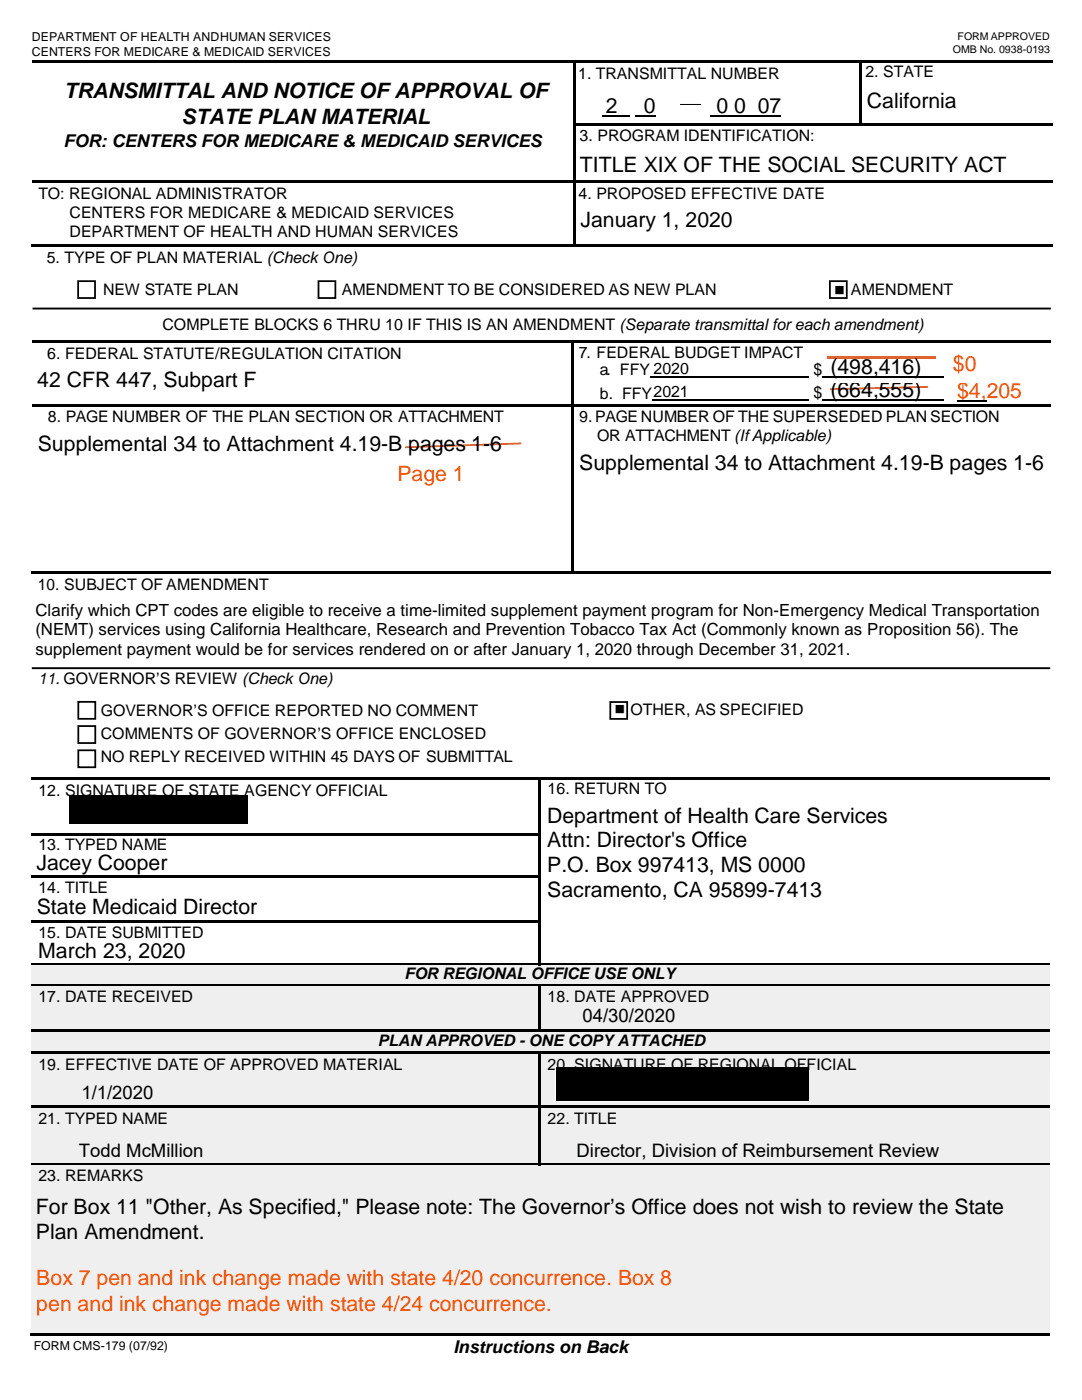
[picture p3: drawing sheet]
<svg xmlns="http://www.w3.org/2000/svg" width="216mm" height="279mm" viewBox="0 0 216 279" stroke-linecap="round" stroke-linejoin="round" font-family="sans-serif">
<defs><g id="words">
<g font-size="4.2">
<text x="12.8" y="19.6">TRANSMITTAL AND NOTICE OF APPROVAL OF</text>
<text x="120.9" y="22.5">2</text>
<text x="128.5" y="22.5">0</text>
<text x="143" y="22.5">0 0</text>
<text x="151.2" y="22.5">07</text>
<text x="173" y="21.6">California</text>
<text x="36.2" y="24.8">STATE PLAN MATERIAL</text>
<text x="115.7" y="34.3">TITLE XIX OF THE SOCIAL SECURITY ACT</text>
<text x="115.8" y="45.4">January 1, 2020</text>
<text x="7.4" y="77.2">42 CFR 447, Subpart F</text>
<text x="165.7" y="74.6">(498,416)</text>
<text x="165.7" y="79.2">(664,555)</text>
<text x="7.5" y="90">Supplemental 34 to Attachment 4.19-B pages 1-6</text>
<text x="115.6" y="93.8">Supplemental 34 to Attachment 4.19-B pages 1-6</text>
<text x="109.2" y="164.3">Department of Health Care Services</text>
<text x="7.3" y="173.6">Jacey Cooper</text>
<text x="109.2" y="169.1">Attn: Director's Office</text>
<text x="109.2" y="174">P.O. Box 997413, MS 0000</text>
<text x="109.2" y="178.9">Sacramento, CA 95899-7413</text>
<text x="7.3" y="182.5">State Medicaid Director</text>
<text x="7.6" y="191.1">March 23, 2020</text>
<text x="7.2" y="242.3">For Box 11 &quot;Other, As Specified,&quot; Please note: The Governor’s Office does not wish to review the State</text>
<text x="7.2" y="247.2">Plan Amendment.</text>
</g>
<g font-size="4.2" fill="#ff5400">
<text x="190.1" y="74.1">$0</text>
<text x="191" y="79.3">$4,205</text>
<text x="79.3" y="96.1">Page 1</text>
<text x="7.2" y="256.5">Box 7 pen and ink change made with state 4/20 concurrence. Box 8</text>
<text x="7.2" y="261.6">pen and ink change made with state 4/24 concurrence.</text>
</g>
<g font-size="3.7">
<text x="116.2" y="204">04/30/2020</text>
<text x="16.2" y="219.3">1/1/2020</text>
<text x="15.7" y="230.8">Todd McMillion</text>
<text x="115" y="230.8">Director, Division of Reimbursement Review</text>
</g>
<g font-size="3.5">
<text x="12.7" y="29.3">FOR: CENTERS FOR MEDICARE &amp; MEDICAID SERVICES</text>
<text x="90.5" y="270">Instructions on Back</text>
</g>
<g font-size="3.3">
<text x="7.1" y="122.9">Clarify which CPT codes are eligible to receive a time-limited supplement payment program for Non-Emergency Medical Transportation</text>
<text x="7.1" y="126.8">(NEMT) services using California Healthcare, Research and Prevention Tobacco Tax Act (Commonly known as Proposition 56). The</text>
<text x="7.1" y="130.6">supplement payment would be for services rendered on or after January 1, 2020 through December 31, 2021.</text>
</g>
<g font-size="3.2">
<text x="115.4" y="15.7">1. TRANSMITTAL NUMBER</text>
<text x="172.7" y="15.5">2. STATE</text>
<text x="115.7" y="28.2">3. PROGRAM IDENTIFICATION:</text>
<text x="7.7" y="39.7">TO: REGIONAL ADMINISTRATOR</text>
<text x="115.4" y="39.8">4. PROPOSED EFFECTIVE DATE</text>
<text x="13.9" y="43.5">CENTERS FOR MEDICARE &amp; MEDICAID SERVICES</text>
<text x="13.9" y="47.3">DEPARTMENT OF HEALTH AND HUMAN SERVICES</text>
<text x="9.3" y="52.4">5. TYPE OF PLAN MATERIAL (Check One)</text>
<text x="20.6" y="58.9">NEW STATE PLAN</text>
<text x="68.2" y="58.9">AMENDMENT TO BE CONSIDERED AS NEW PLAN</text>
<text x="169.8" y="58.9">AMENDMENT</text>
<text x="32.4" y="65.9">COMPLETE BLOCKS 6 THRU 10 IF THIS IS AN AMENDMENT (Separate transmittal for each amendment)</text>
<text x="9.4" y="71.6">6. FEDERAL STATUTE/REGULATION CITATION</text>
<text x="115.5" y="71.5">7. FEDERAL BUDGET IMPACT</text>
<text x="119.7" y="74.9">a. FFY 2020</text>
<text x="162.3" y="74.8">$</text>
<text x="119.7" y="79.6">b. FFY2021</text>
<text x="162.3" y="79.3">$</text>
<text x="9.6" y="84.2">8. PAGE NUMBER OF THE PLAN SECTION OR ATTACHMENT</text>
<text x="115.6" y="84.2">9. PAGE NUMBER OF THE SUPERSEDED PLAN SECTION</text>
<text x="119.1" y="88">OR ATTACHMENT (IfApplicable)</text>
<text x="7.5" y="117.8">10. SUBJECT OF AMENDMENT</text>
<text x="7.6" y="136.5">11. GOVERNOR’S REVIEW (Check One)</text>
<text x="20.1" y="143">GOVERNOR’S OFFICE REPORTED NO COMMENT</text>
<text x="125.8" y="142.7">OTHER, AS SPECIFIED</text>
<text x="20.1" y="147.5">COMMENTS OF GOVERNOR’S OFFICE ENCLOSED</text>
<text x="20.1" y="152.1">NO REPLY RECEIVED WITHIN 45 DAYS OF SUBMITTAL</text>
<text x="7.7" y="158.8">12. SIGNATURE OF STATE AGENCY OFFICIAL</text>
<text x="109.3" y="158.5">16. RETURN TO</text>
<text x="7.7" y="169.6">13. TYPED NAME</text>
<text x="7.7" y="178.2">14. TITLE</text>
<text x="7.7" y="187.2">15. DATE SUBMITTED</text>
<text x="80.7" y="195.5">FOR REGIONAL OFFICE USE ONLY</text>
<text x="7.7" y="200">17. DATE RECEIVED</text>
<text x="109.3" y="200">18. DATE APPROVED</text>
<text x="75.4" y="208.8">PLAN APPROVED - ONE COPY ATTACHED</text>
<text x="7.7" y="213.5">19. EFFECTIVE DATE OF APPROVED MATERIAL</text>
<text x="109.3" y="213.5">20. SIGNATURE OF REGIONAL OFFICIAL</text>
<text x="7.7" y="224.2">21. TYPED NAME</text>
<text x="109.3" y="224.2">22. TITLE</text>
<text x="7.7" y="235.7">23. REMARKS</text>
</g>
<g font-size="2.5">
<text x="6.3" y="8.2">DEPARTMENT OF HEALTH ANDHUMAN SERVICES</text>
<text x="6.3" y="11.2">CENTERS FOR MEDICARE &amp; MEDICAID SERVICES</text>
<text x="6.7" y="269.3">FORM CMS-179 (07/92)</text>
</g>
<g font-size="2.3">
<text x="166.4" y="58.6">■</text>
<text x="122.6" y="142.3">■</text>
</g>
<g font-size="2.1">
<text x="190.1" y="10.5">OMB No. 0938-0193</text>
<text x="191.1" y="8">FORM APPROVED</text>
</g>
</g></defs>
<path d="M135.7 20.8h4.2" fill="none" stroke="#000" stroke-width=".2"/>
<path d="M63.6 56.1h3.3v3.4h-3.3zM165.6 56.1h3.4v3.4h-3.4zM121.8 140.1h3.3v3.4h-3.3z" fill="none" stroke="#000" stroke-width=".35"/>
<path d="M185.2 77.2l-19.6 .5M104 88.5l-23.2 .8" fill="none" stroke="#e52136" stroke-width=".35"/>
<path d="M6.3 133.3h203.2" fill="none" stroke="#000" stroke-width=".38"/>
<path d="M120.2 23.1h5.4M126.7 23.1h4.1M141.8 23.1h14.1" fill="none" stroke="#000" stroke-width=".3"/>
<g fill="#000">
<path d="M6.5 12.1h107.9v.5h-107.9z" fill-rule="evenodd"/>
<path d="M114.4 12.1h.5v.5h-.5z" fill-rule="evenodd"/>
<path d="M114.9 12.1h56.6v.5h-56.6z" fill-rule="evenodd"/>
<path d="M171.5 12.1h.5v.5h-.5z" fill-rule="evenodd"/>
<path d="M172 12.1h38.1v.5h-38.1z" fill-rule="evenodd"/>
<path d="M6.5 36.1h107.9v.5h-107.9z" fill-rule="evenodd"/>
<path d="M114.4 12.6h.5v12h-.5z" fill-rule="evenodd"/>
<path d="M114.4 24.6h.5v.5h-.5z" fill-rule="evenodd"/>
<path d="M114.4 25.1h.5v.6h-.5z" fill-rule="evenodd"/>
<path d="M114.4 25.7h.5v.5h-.5z" fill-rule="evenodd"/>
<path d="M114.4 26.2h.5v9.9h-.5z" fill-rule="evenodd"/>
<path d="M114.4 36.1h.5v.5h-.5z" fill-rule="evenodd"/>
<path d="M114.9 24.6h56.6v.5h-56.6z" fill-rule="evenodd"/>
<path d="M114.9 36.1h95.2v.5h-95.2z" fill-rule="evenodd"/>
<path d="M171.5 12.6h.5v12h-.5z" fill-rule="evenodd"/>
<path d="M171.5 24.6h.5v.5h-.5z" fill-rule="evenodd"/>
<path d="M172 24.6h38.1v.5h-38.1z" fill-rule="evenodd"/>
<path d="M6.2 48.8h108.2v.5h-108.2z" fill-rule="evenodd"/>
<path d="M114.4 36.6h.5v12.2h-.5z" fill-rule="evenodd"/>
<path d="M114.4 48.8h.5v.5h-.5z" fill-rule="evenodd"/>
<path d="M114.9 48.8h95.2v.5h-95.2z" fill-rule="evenodd"/>
</g>
<path d="M114.4 12.6h.5zM171.5 12.6h.5z" fill="#000"/>
<path d="M129.7 75.2h31.6" fill="none" stroke="#000" stroke-width=".21"/>
<path d="M165.1 71.2h21.6v.5h-21.6z" fill-rule="evenodd" fill="#e52136"/>
<path d="M164.1 75.2h24.3M164.1 79.8h24.3M191 79.9h5.9" fill="none" stroke="#000" stroke-width=".3"/>
<g fill="#000">
<path d="M6.5 67.9h107.5v.6h-107.5z" fill-rule="evenodd"/>
<path d="M114 67.9h.5v.6h-.5z" fill-rule="evenodd"/>
<path d="M114 68.5h.5v7.4h-.5z" fill-rule="evenodd"/>
<path d="M114 75.9h.5v.6h-.5z" fill-rule="evenodd"/>
<path d="M114.5 67.9h46.8v.6h-46.8z" fill-rule="evenodd"/>
<path d="M161.3 67.9h.5v.6h-.5z" fill-rule="evenodd"/>
<path d="M161.8 67.9h26.6v.6h-26.6z" fill-rule="evenodd"/>
<path d="M188.4 67.9h.5v.6h-.5z" fill-rule="evenodd"/>
<path d="M188.9 67.9h20.8v.6h-20.8z" fill-rule="evenodd"/>
<path d="M6.5 80.6h107.5v.6h-107.5z" fill-rule="evenodd"/>
<path d="M114 76.5h.5v4.1h-.5z" fill-rule="evenodd"/>
<path d="M114 80.6h.5v.6h-.5z" fill-rule="evenodd"/>
<path d="M114.5 80.6h46.8v.6h-46.8z" fill-rule="evenodd"/>
<path d="M161.3 80.6h.5v.6h-.5z" fill-rule="evenodd"/>
<path d="M161.8 80.6h26.6v.6h-26.6z" fill-rule="evenodd"/>
<path d="M188.4 80.6h.5v.6h-.5z" fill-rule="evenodd"/>
<path d="M188.9 80.6h20.8v.6h-20.8z" fill-rule="evenodd"/>
<path d="M6.2 114h107.8v.5h-107.8z" fill-rule="evenodd"/>
<path d="M114 81.2h.5v32.8h-.5z" fill-rule="evenodd"/>
<path d="M114 114h.5v.5h-.5z" fill-rule="evenodd"/>
<path d="M114.5 114h95.2v.5h-95.2z" fill-rule="evenodd"/>
<path d="M6.3 155.2h101.1v.5h-101.1z" fill-rule="evenodd"/>
<path d="M107.4 155.2h.5v.5h-.5z" fill-rule="evenodd"/>
<path d="M107.9 155.2h101.6v.5h-101.6z" fill-rule="evenodd"/>
<path d="M6.3 166.3h101.1v.5h-101.1z" fill-rule="evenodd"/>
<path d="M6.3 174.7h101.1v.5h-101.1z" fill-rule="evenodd"/>
<path d="M107.4 155.7h.5v10.6h-.5z" fill-rule="evenodd"/>
<path d="M107.4 166.3h.5v.5h-.5z" fill-rule="evenodd"/>
<path d="M107.4 166.8h.5v7.9h-.5z" fill-rule="evenodd"/>
<path d="M107.4 174.7h.5v.6h-.5z" fill-rule="evenodd"/>
<path d="M6.3 183.7h101.1v.5h-101.1z" fill-rule="evenodd"/>
<path d="M107.4 175.3h.5v8.4h-.5z" fill-rule="evenodd"/>
<path d="M107.4 183.7h.5v.6h-.5z" fill-rule="evenodd"/>
<path d="M107.4 184.3h.5v7.9h-.5z" fill-rule="evenodd"/>
</g>
<path d="M114 68.5h.5zM107.4 155.7h.5z" fill="#000"/>
<path d="M130.1 79.7h31.2" fill="none" stroke="#000" stroke-width=".21"/>
<path d="M6.3 192.8h203.2v3.6h-203.2z" fill-rule="evenodd" fill="#efefef"/>
<path d="M6.3 192.8h203.2v3.3h-203.2z" fill="#efefef"/>
<path d="M6.3 192.2h101.1v.5h-101.1z" fill-rule="evenodd" fill="#000"/>
<path d="M6.3 192.8h101.1" fill="none" stroke="#efefef" stroke-width=".2"/>
<path d="M107.4 192.7l.5 .1z" fill="#efefef"/>
<g fill="#000">
<path d="M107.4 192.2h.5v.5h-.5z" fill-rule="evenodd"/>
<path d="M107.9 192.2h101.6v.5h-101.6z" fill-rule="evenodd"/>
</g>
<path d="M107.9 192.8h101.6" fill="none" stroke="#efefef" stroke-width=".2"/>
<g fill="#efefef">
<path d="M6.3 196.9h101.1v8.5h-101.1z" fill-rule="evenodd"/>
<path d="M107.9 196.9h101.6v8.5h-101.6z" fill-rule="evenodd"/>
</g>
<g fill="#efefef">
<path d="M6.3 196.9h101.1v3.8h-101.1z"/>
<path d="M107.9 196.9h101.6v3.8h-101.6z"/>
</g>
<g fill="#000">
<path d="M6.3 196.4h101.1v.5h-101.1z" fill-rule="evenodd"/>
<path d="M107.4 196.4h.5v.5h-.5z" fill-rule="evenodd"/>
<path d="M107.9 196.4h101.6v.5h-101.6z" fill-rule="evenodd"/>
<path d="M107.4 197h.5v8.4h-.5z" fill-rule="evenodd"/>
</g>
<path d="M6.3 197h101.1M107.9 197h101.6" fill="none" stroke="#efefef" stroke-width=".2"/>
<path d="M107.4 196.9l.5 .1z" fill="#000"/>
<path d="M6.3 206h203.2v3.8h-203.2z" fill-rule="evenodd" fill="#efefef"/>
<path d="M6.3 206h203.2v3.5h-203.2z" fill="#efefef"/>
<path d="M6.3 205.4h101.1v.6h-101.1z" fill-rule="evenodd" fill="#000"/>
<path d="M6.3 206h101.1" fill="none" stroke="#efefef" stroke-width=".2"/>
<path d="M107.4 206h.5z" fill="#efefef"/>
<g fill="#000">
<path d="M107.4 205.4h.5v.6h-.5z" fill-rule="evenodd"/>
<path d="M107.9 205.4h101.6v.6h-101.6z" fill-rule="evenodd"/>
</g>
<path d="M107.9 206h101.6" fill="none" stroke="#efefef" stroke-width=".2"/>
<g fill="#efefef">
<path d="M6.3 210.4h101.1v10.2h-101.1z" fill-rule="evenodd"/>
<path d="M107.9 210.4v10.2h101.6v-10.2zM110.7 213.2h50.4v6.7h-50.4z" fill-rule="evenodd"/>
</g>
<g fill="#efefef">
<path d="M6.3 210.4h101.1v3.8h-101.1z"/>
<path d="M107.9 210.4h101.6v3.8h-48.4v-1h-50.4v1h-2.8z"/>
</g>
<g fill="#000">
<path d="M6.3 209.8h101.1v.6h-101.1z" fill-rule="evenodd"/>
<path d="M107.4 209.8h.5v.6h-.5z" fill-rule="evenodd"/>
<path d="M107.9 209.8h101.6v.6h-101.6z" fill-rule="evenodd"/>
<path d="M107.4 210.4h.5v10.2h-.5z" fill-rule="evenodd"/>
</g>
<path d="M6.3 210.4h101.1M107.9 210.4h101.6" fill="none" stroke="#efefef" stroke-width=".2"/>
<path d="M107.4 210.4h.5z" fill="#000"/>
<g fill="#efefef">
<path d="M6.3 221.1h101.1v11h-101.1z" fill-rule="evenodd"/>
<path d="M107.9 221.1h101.6v11h-101.6z" fill-rule="evenodd"/>
</g>
<g fill="#efefef">
<path d="M6.3 221.1h101.1v3.9h-101.1z"/>
<path d="M107.9 221.1h101.6v3.9h-101.6z"/>
</g>
<g fill="#000">
<path d="M6.3 220.6h101.1v.5h-101.1z" fill-rule="evenodd"/>
<path d="M107.4 220.6h.5v.5h-.5z" fill-rule="evenodd"/>
<path d="M107.4 221.1h.5v11h-.5z" fill-rule="evenodd"/>
<path d="M107.9 220.6h101.6v.5h-101.6z" fill-rule="evenodd"/>
</g>
<path d="M6.3 221.1h101.1M107.9 221.1h101.6" fill="none" stroke="#efefef" stroke-width=".2"/>
<path d="M6.3 232.6h203.2v33.5h-203.2z" fill-rule="evenodd" fill="#efefef"/>
<g fill="#efefef">
<path d="M6.3 232.6h203.2v3.8h-203.2z"/>
<path d="M6.3 236.4h203.2v6.8h-203.2z"/>
<path d="M6.3 243.2h203.2v4.9h-203.2z"/>
<path d="M6.3 248.1h203.2v4.5h-203.2z"/>
<path d="M6.3 252.6h203.2v5h-203.2z"/>
<path d="M6.3 257.6h203.2v5.1h-203.2z"/>
</g>
<path d="M6.3 232.1h101.1v.5h-101.1z" fill-rule="evenodd" fill="#000"/>
<path d="M6.3 232.6h101.1" fill="none" stroke="#efefef" stroke-width=".2"/>
<path d="M107.4 232.6h.5z" fill="#efefef"/>
<g fill="#000">
<path d="M107.4 232.1h.5v.5h-.5z" fill-rule="evenodd"/>
<path d="M107.9 232.1h101.6v.5h-101.6z" fill-rule="evenodd"/>
<path d="M6 266.1h203.5v.5h-203.5z" fill-rule="evenodd"/>
</g>
<path d="M107.9 232.6h101.6" fill="none" stroke="#efefef" stroke-width=".2"/>
<path d="M6.5 61.6h203.2" fill="none" stroke="#000" stroke-width=".38"/>
<path d="M15.6 56.1h3.4v3.4h-3.4zM15.6 140.1h3.4v3.4h-3.4zM15.6 144.9h3.4v3.4h-3.4zM15.6 149.7h3.4v3.4h-3.4z" fill="none" stroke="#000" stroke-width=".35"/>
<path d="M13.8 158.6h35.7v5.7h-35.7zM110.9 213.1h50.4v6.6h-50.4z" fill="#000"/>
<use href="#words"/>
</svg>
